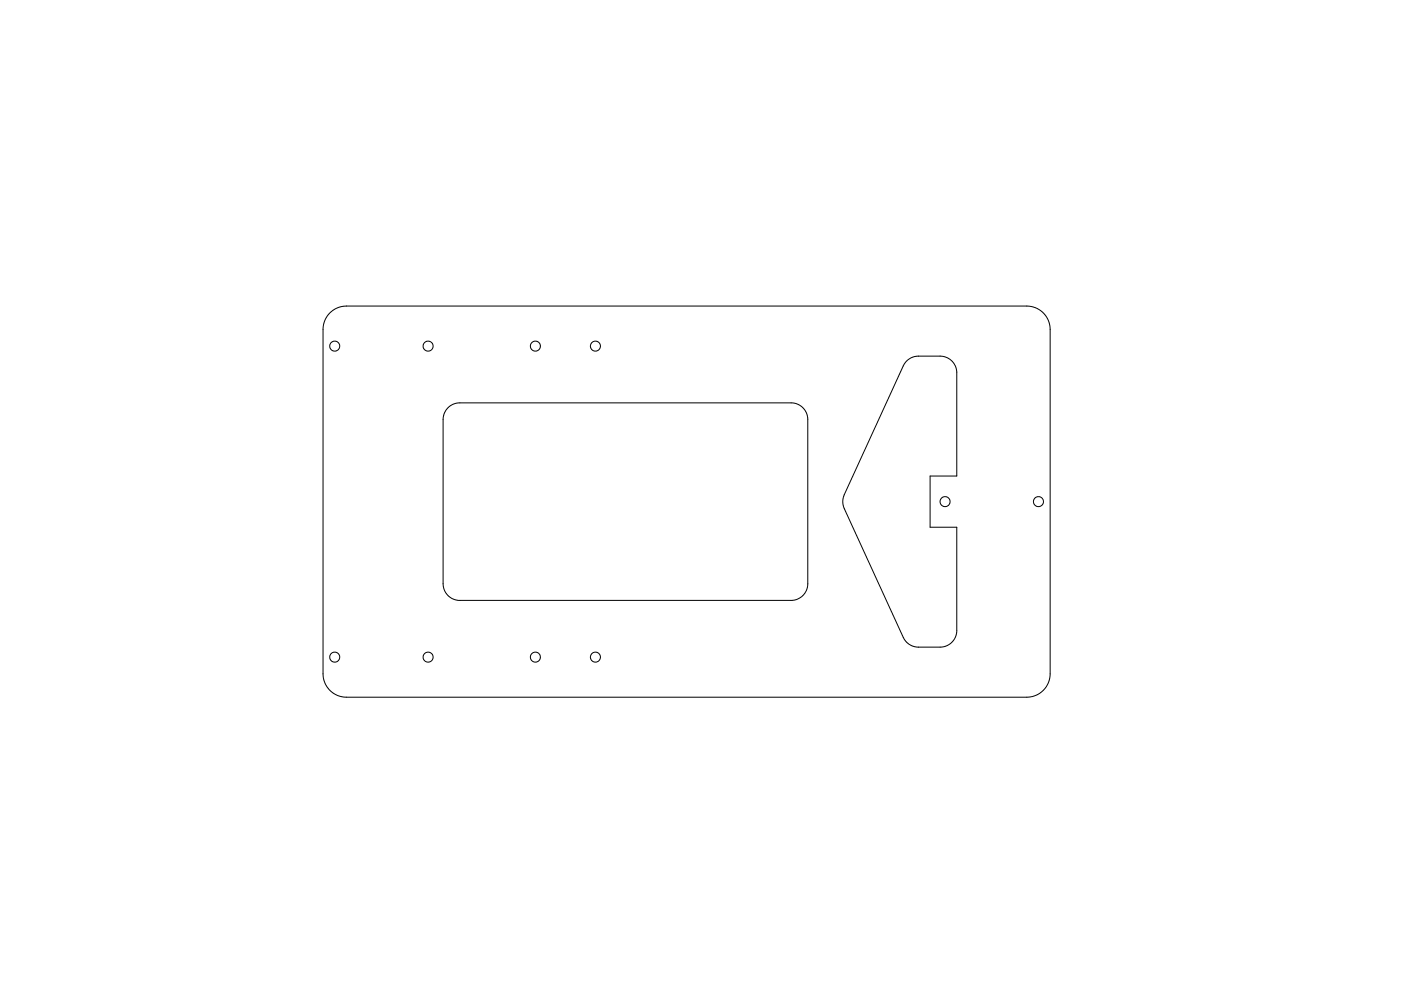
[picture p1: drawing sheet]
<svg xmlns="http://www.w3.org/2000/svg" width="420mm" height="297mm" viewBox="0 0 420 297" stroke-linecap="round" stroke-linejoin="round" font-family="sans-serif">
<g fill="none" stroke="#000" stroke-width=".3">
<path d="M98.7 94.1l2.3-1.7 2.7-.7h204.4l1.6 .3 1.4 .5 1.6 1.1 1.1 1.3 .8 1.7 .3 1.9v103.7l-.2 1.6-.5 1.4-1.1 1.5-1.4 1.2-1.9 .8-1.7 .3h-204.4l-1.4-.2-1.5-.5-1.5-1-1.2-1.4-.8-1.6-.4-2v-103.9l.6-2.5zM272 108.1l1.2-.8 1.7-.5h8l1.4 .5 1.3 1.1 .9 1.2 .4 1.6v31.5h-8v15.3h8v31.5l-.6 1.9-1 1.3-1.4 .9-1.5 .4-7.8-.1-2-.8-1.2-1.2-18.2-39.5-.4-1.5v-1.3l.4-1.3 17.8-38.8zM134.2 122.4l1.6-1.2 1.7-.4h100.1l1.9 .5 1.1 .7 .8 1 .6 1.3 .3 1.2v49.7l-.6 2-.7 1.1-.9 .8-1.1 .6-1.4 .3h-100.1l-1.9-.6-1.1-.7-.8-1-.6-1.1-.2-1.4v-49.7l.4-1.7z"/>
<circle cx="100.4" cy="103.7" r="1.5"/>
<circle cx="128.4" cy="103.8" r="1.49"/>
<circle cx="160.6" cy="103.8" r="1.5"/>
<circle cx="178.6" cy="103.7" r="1.5"/>
<circle cx="283.4" cy="150.4" r="1.5"/>
<circle cx="311.4" cy="150.4" r="1.5"/>
<circle cx="100.4" cy="197" r="1.5"/>
<circle cx="128.4" cy="197" r="1.5"/>
<circle cx="160.6" cy="197" r="1.51"/>
<circle cx="178.6" cy="197" r="1.5"/>
</g>
</svg>
